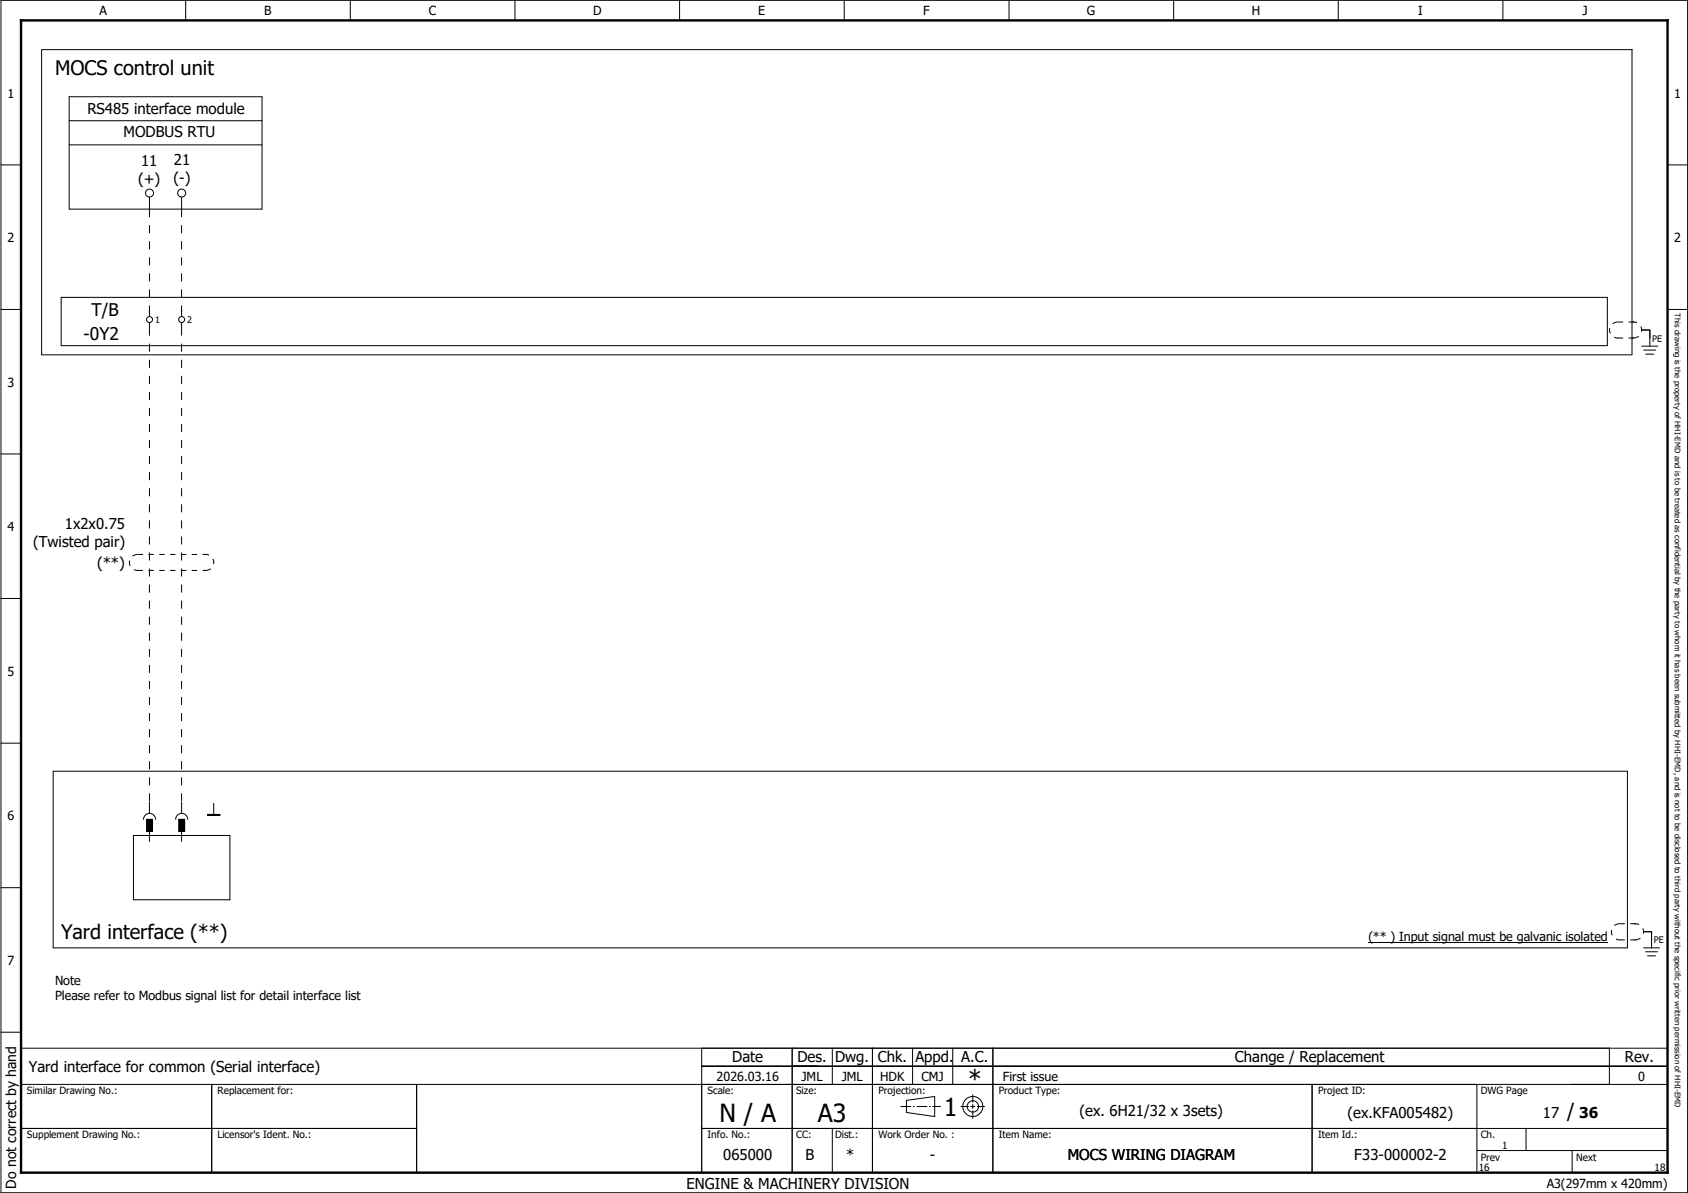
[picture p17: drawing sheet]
<svg xmlns="http://www.w3.org/2000/svg" width="420mm" height="297mm" viewBox="0 0 420 297" stroke-linecap="round" stroke-linejoin="round" font-family="sans-serif">
<defs><g id="words">
<g font-size="6.2">
<text x="240.9" y="270.9">*</text>
<text x="179.1" y="279.4">N / A</text>
<text x="203.6" y="279.4">A3</text>
<text x="234.9" y="278">1</text>
</g>
<g font-size="5">
<text x="13.7" y="18.8">MOCS control unit</text>
<text x="15.2" y="233.8">Yard interface (**)</text>
<text x="390.1" y="278.5">/</text>
</g>
<g font-size="4.3">
<text x="22.8" y="78.7">T/B</text>
<text x="20.8" y="84.8">-0Y2</text>
</g>
<g font-size="3.7">
<text x="21.7" y="28.4">RS485 interface module</text>
<text x="30.8" y="34.2">MODBUS RTU</text>
<text x="35.1" y="41.2">11</text>
<text x="43.3" y="41.2">21</text>
<text x="34.4" y="45.8">(+)</text>
<text x="43.2" y="45.7">(-)</text>
<text x="16.2" y="131.7">1x2x0.75</text>
<text x="8.2" y="136.2">(Twisted pair)</text>
<text x="24.2" y="141.4">(**)</text>
<text x="7.2" y="267">Yard interface for common (Serial interface)</text>
<text x="182.3" y="264.5">Date</text>
<text x="198.5" y="264.5">Des. Dwg. Chk. Appd. A.C.</text>
<text x="307.4" y="264.5">Change / Replacement</text>
<text x="404.4" y="264.5">Rev.</text>
<text x="268.7" y="278">(ex. 6H21/32 x 3sets)</text>
<text x="335.4" y="278.5">(ex.KFA005482)</text>
<text x="384" y="278.5">17</text>
<text x="393.1" y="278.5">36</text>
<text x="180" y="288.9">065000</text>
<text x="200.5" y="288.9">B</text>
<text x="210.6" y="288.9">*</text>
<text x="231.5" y="288.9">-</text>
<text x="265.8" y="288.9">MOCS WIRING DIAGRAM</text>
<text x="337.1" y="288.9">F33-000002-2</text>
<text x="170.9" y="296">ENGINE &amp; MACHINERY DIVISION</text>
</g>
<text font-size="3.5" x="4" y="296" transform="rotate(-90 4 296)">Do not correct by hand</text>
<g font-size="3.1">
<text x="24.8" y="3.8">A</text>
<text x="65.8" y="3.8">B</text>
<text x="106.8" y="3.8">C</text>
<text x="147.6" y="3.8">D</text>
<text x="188.8" y="3.8">E</text>
<text x="229.8" y="3.8">F</text>
<text x="270.5" y="3.8">G</text>
<text x="311.6" y="3.8">H</text>
<text x="353" y="3.8">I</text>
<text x="393.9" y="3.8">J</text>
<text x="1.9" y="24.3">1</text>
<text x="416.7" y="24.3">1</text>
<text x="1.9" y="60.3">2</text>
<text x="416.7" y="60.3">2</text>
<text x="1.9" y="96.3">3</text>
<text x="1.9" y="132.2">4</text>
<text x="1.9" y="168.2">5</text>
<text x="1.9" y="204.2">6</text>
<text x="340.6" y="234.4">(** ) Input signal must be galvanic isolated</text>
<text x="1.9" y="240.2">7</text>
<text x="13.7" y="245.3">Note</text>
<text x="13.7" y="249.1">Please refer to Modbus signal list for detail interface list</text>
<text x="178.4" y="269.2">2026.03.16</text>
<text x="199.5" y="269.2">JML</text>
<text x="209.5" y="269.2">JML</text>
<text x="219.1" y="269.2">HDK</text>
<text x="229.4" y="269.2">CMJ</text>
<text x="249.6" y="269.2">First issue</text>
<text x="407.7" y="269.2">0</text>
<text x="385" y="295.7">A3(297mm x 420mm)</text>
</g>
<g font-size="2.5">
<text x="6.7" y="272.5">Similar Drawing No.:</text>
<text x="54.2" y="272.5">Replacement for:</text>
<text x="176.1" y="272.5">Scale:</text>
<text x="198.2" y="272.5">Size:</text>
<text x="218.6" y="272.5">Projection:</text>
<text x="248.6" y="272.5">Product Type:</text>
<text x="328.1" y="272.5">Project ID:</text>
<text x="368.6" y="272.5">DWG Page</text>
<text x="6.7" y="283.5">Supplement Drawing No.:</text>
<text x="54.2" y="283.5">Licensor's Ident. No.:</text>
<text x="176.1" y="283.5">Info. No.:</text>
<text x="198.2" y="283.5">CC:</text>
<text x="207.9" y="283.5">Dist.:</text>
<text x="218.6" y="283.5">Work Order No. :</text>
<text x="248.6" y="283.5">Item Name:</text>
<text x="328.1" y="283.5">Item Id.:</text>
<text x="368.6" y="283.5">Ch.</text>
<text x="373.9" y="286">1</text>
<text x="368.1" y="291.5">16</text>
<text x="368.6" y="289">Prev</text>
<text x="392.3" y="289">Next</text>
<text x="411.9" y="291.5">18</text>
</g>
<g font-size="2.2">
<text x="38.6" y="80.4">1</text>
<text x="46.6" y="80.4">2</text>
<text x="411.3" y="85.1">PE</text>
<text x="411.7" y="234.9">PE</text>
</g>
<text font-size="1.9" x="416.9" y="78" transform="rotate(90 416.9 78)">This drawing is the property of HHI-EMD and is to be treated as confidential by the party to whom it has been submitted by HHI-EMD, and is not to be disclosed to third party without the specific prior written permission of HHI-EMD</text>
</g></defs>
<path d="M297.3 0l-297.1 297.1M.2 226.9l99.2 70.1M.1 286.9l10.2 10.2" fill="none" stroke="#fff" stroke-width=".25"/>
<g fill="none" stroke="#000" stroke-width=".25">
<path d="M.2 .1h419.9v296.9h-419.9zM46.2 .1v5M87.2 .1v5M128.2 .1v5M169.2 .1v5M210.1 .1v5M251.2 .1v5M292.1 .1v5M333.1 .1v5M374.1 .1v5M406.2 12.3v76M406.2 12.4h-395.8v75.9h395.8"/>
<path d="M17.2 30.1h48M17.2 36.1h48M17.2 24.1h48v28h-48zM.2 41.1h5M37.2 49.1v3M45.2 49.1v3M415.1 41.1h5M.2 77h5M15.2 74h384.9v12.1h-384.9zM37.2 77.6v1.2M45.2 77.6v1.2M415.1 77h5"/>
<path d="M37.2 80.3v1.3M45.2 80.3v1.3M408.6 82.2h2.1v4M408.6 86.2h4.1M409.1 87.2h3M409.6 88.2h2M.2 113h5M.2 149h5M.2 185h5M13.2 192h391.9v44h-391.9zM33.2 208h24v16h-24zM35.7 204a1.5 1.5 0 0 1 1.5-1.5 1.5 1.5 0 0 1 1.5 1.5"/>
<path d="M36.5 204h1.5v3h-1.5zM37.2 200v2.5M37.2 207v2.5M43.7 204a1.5 1.5 0 0 1 1.5-1.5 1.5 1.5 0 0 1 1.5 1.5M44.5 204h1.5v3h-1.5zM45.2 200v2.5M45.2 207v2.5M51.7 202.8h3v.2h-3zM51.7 202.9h3M53.2 200v2.8M.2 221h5M340.6 234.7h59.6"/>
<path d="M409.1 232h2v4M409.1 236h4M409.6 237h3M410.1 238h2M.2 257h5M5.2 261h409.9M52.7 270v22M103.7 270v22M174.7 261v31M174.7 265.5h240.4M197.2 261v31M207.2 261v9"/>
<path d="M217.2 261v31M225.6 274l7.1-1v5l-7.1-1zM227.1 261v9M237.1 261v9M241.6 275.5h1M242.1 275v1M247.1 261v31M326.6 270v22M367.6 270v22h-362.4v-22h409.9M400.6 261v9M5.2 281h98.5M174.7 281h240.4"/>
<path d="M207.2 281v11M367.6 286.5h47.5M379.8 281v5.5M391.3 286.5v5.5"/>
<circle cx="37.2" cy="48.1" r="1"/>
<circle cx="45.2" cy="48.1" r="1"/>
<circle cx="37.2" cy="79.6" r=".74"/>
<circle cx="45.2" cy="79.6" r=".75"/>
<circle cx="242.1" cy="275.5" r="2.49"/>
<circle cx="242.2" cy="275.5" r="1.42"/>
</g>
<path d="M5.2 5.1h409.9v286.9h-409.9z" fill="none" stroke="#000" stroke-width=".6"/>
<path d="M224.1 275.5h10M239.1 275.5h2.1M242.1 276.5v2M242.1 272.5v2M243.2 275.5h1.9" fill="none" stroke="#000" stroke-width=".25" stroke-dasharray="2.6 .5 .4 .5" stroke-linecap="butt"/>
<g fill="#000">
<path d="M37.1 77.2h.2v.4h-.2zM45.1 77.2h.2l-.1 .5zM402.6 84l.1 .3h-.1zM406.3 84l.4 .1v.2h-.4zM406.3 80.1l.5 .1-.5 .1zM406.6 80.1h.1v.2zM50.8 137.9l.5 .1-.5 .2zM51.1 138l.2-.1v.3zM34.2 141.9l.1 .2-.1 .1zM50.8 141.9l.5 .1-.5 .2zM37.1 199.6h.2v.5h-.2zM45.1 199.6h.2l-.1 .6z"/>
<path d="M403 233.9l.2 .1-.1 .1zM406.7 233.9l.5 .1-.5 .1zM406.7 229.9l.5 .1-.5 .1zM407 229.9h.2v.2zM234 275.4l.2 .1zM241 275.4l.2 .1zM242.1 278.3v.3zM242.1 274.3v.2zM245 275.4l.2 .1z"/>
</g>
<path d="M37.2 52.1v25.5M45.2 52.1v25.5M37.2 81.6v118.4M45.2 81.6v118.4" fill="none" stroke="#000" stroke-width=".25" stroke-dasharray="2 2" stroke-linecap="butt"/>
<path d="M402.7 84.2h3.9M402.7 80.2h3.9M402.7 80.2a1.99 1.99 0 0 0-2.1 2 1.99 1.99 0 0 0 2.1 2M406.6 84.2a1.99 1.99 0 0 0 2-2 1.99 1.99 0 0 0-2-2M34.2 138h17M34.2 138a1.99 1.99 0 0 0-2 2 1.99 1.99 0 0 0 2 2M34.2 142h17M51.2 142a1.99 1.99 0 0 0 2-2 1.99 1.99 0 0 0-2-2M403.1 234h4M403.1 230h4M403.1 230a2.01 2.01 0 0 0-2 2 2.01 2.01 0 0 0 2 2M407.1 234a2.01 2.01 0 0 0 2-2 2.01 2.01 0 0 0-2-2" fill="none" stroke="#000" stroke-width=".25" stroke-dasharray="1.3 1.3" stroke-linecap="butt"/>
<g fill="#000">
<path d="M36.5 204h1.5v3h-1.5z" fill-rule="evenodd"/>
<path d="M44.5 204h1.5v3h-1.5z" fill-rule="evenodd"/>
</g>
<use href="#words"/>
</svg>
